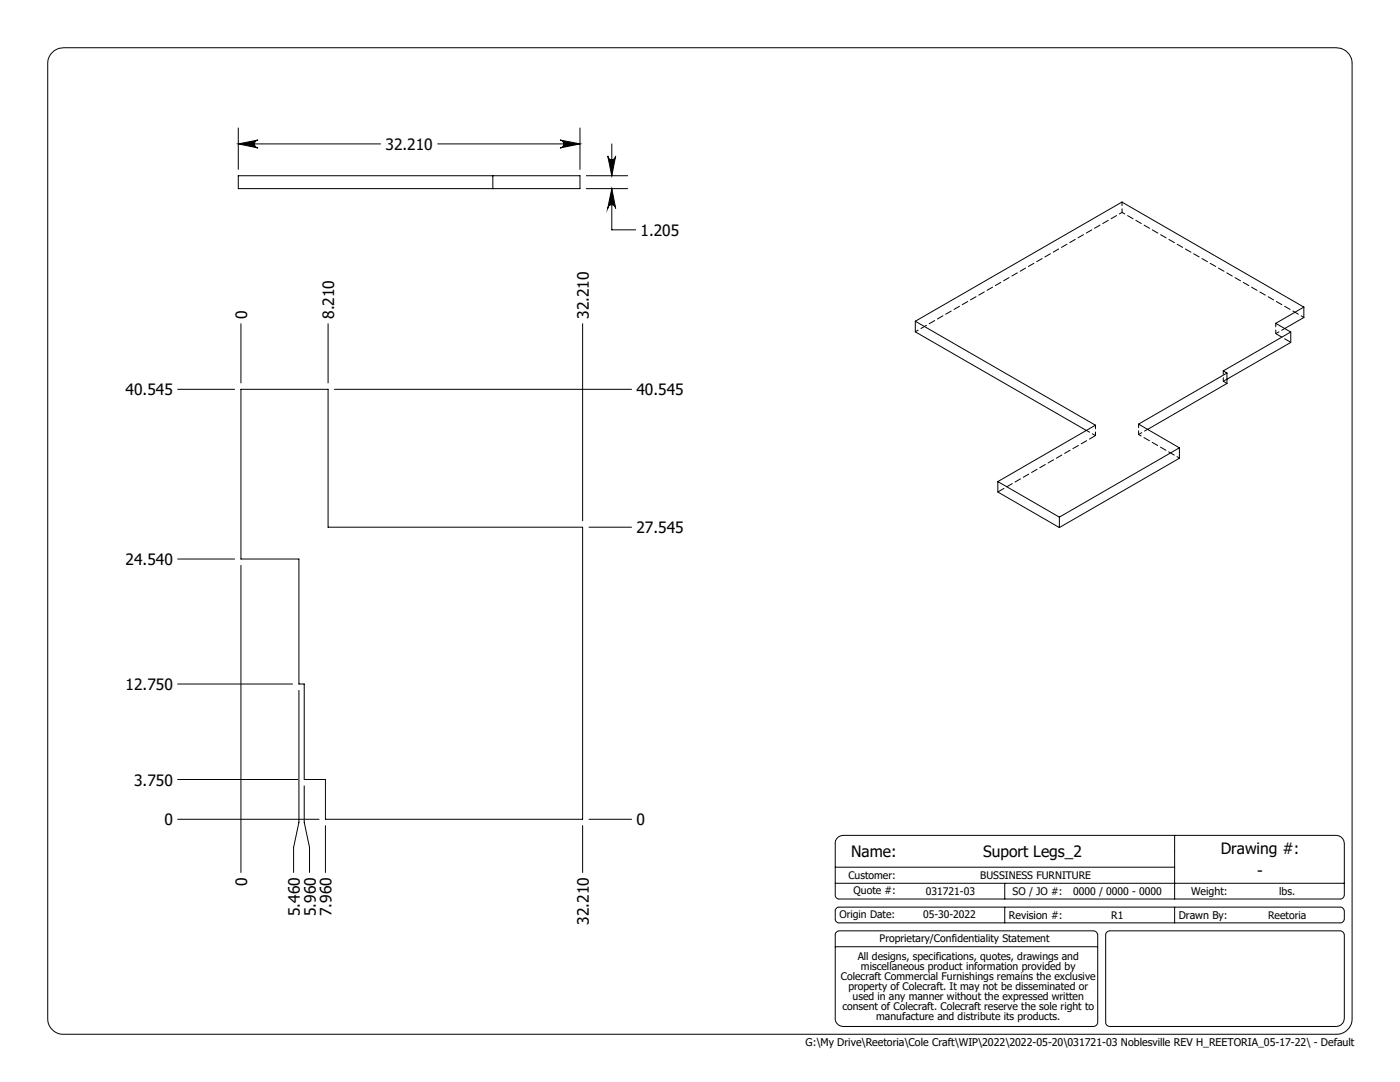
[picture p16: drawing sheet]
<svg xmlns="http://www.w3.org/2000/svg" width="279mm" height="216mm" viewBox="0 0 279 216" stroke-linecap="round" stroke-linejoin="round" font-family="sans-serif">
<defs><g id="words">
<g font-size="3.1">
<text x="76.9" y="29.9">32.210</text>
<text x="127.8" y="47.1">1.205</text>
<text x="49.3" y="63.6" transform="rotate(-90 49.3 63.6)">0</text>
<text x="66.7" y="63.6" transform="rotate(-90 66.7 63.6)">8.210</text>
<text x="117.5" y="63.6" transform="rotate(-90 117.5 63.6)">32.210</text>
<text x="25.1" y="78.9">40.545</text>
<text x="127" y="78.9">40.545</text>
<text x="127" y="106.4">27.545</text>
<text x="25.1" y="112.7">24.540</text>
<text x="25.1" y="137.7">12.750</text>
<text x="26.8" y="156.8">3.750</text>
<text x="32.8" y="164.7">0</text>
<text x="127" y="164.7">0</text>
<text x="169.9" y="171">Name:</text>
<text x="196.2" y="171">Suport Legs_2</text>
<text x="243.6" y="170.4">Drawing #:</text>
<text x="49.3" y="176.7" transform="rotate(-90 49.3 176.7)">0</text>
<text x="250.9" y="174.7">-</text>
<text x="59.8" y="182.8" transform="rotate(-90 59.8 182.8)">5.460</text>
<text x="63" y="182.8" transform="rotate(-90 63 182.8)">5.960</text>
<text x="66.2" y="182.8" transform="rotate(-90 66.2 182.8)">7.960</text>
<text x="117.5" y="184.5" transform="rotate(-90 117.5 184.5)">32.210</text>
</g>
<g font-size="2.1">
<text x="169.3" y="175.3">Customer:</text>
<text x="170.3" y="178.5">Quote #:</text>
<text x="184.8" y="178.5">031721-03</text>
<text x="195.6" y="175.3">BUSSINESS FURNITURE</text>
<text x="202.1" y="178.5">SO / JO #:</text>
<text x="214.2" y="178.5">0000 / 0000 - 0000</text>
<text x="237.7" y="178.6">Weight:</text>
<text x="255.3" y="178.6">lbs.</text>
<text x="167.5" y="183.3">Origin Date:</text>
<text x="184.2" y="183.3">05-30-2022</text>
<text x="201.4" y="183.3">Revision #:</text>
<text x="221.8" y="183.3">R1</text>
<text x="235.2" y="183.3">Drawn By:</text>
<text x="253.1" y="183.3">Reetoria</text>
<text x="171.2" y="191.5">All designs, specifications, quotes, drawings and</text>
<text x="175.6" y="188.1">Proprietary/Confidentiality Statement</text>
<text x="167.8" y="195.5">Colecraft Commercial Furnishings remains the exclusive</text>
<text x="169.3" y="197.6">property of Colecraft. It may not be disseminated or</text>
<text x="171.8" y="193.5">miscellaneous product information provided by</text>
<text x="168.1" y="201.6">consent of Colecraft. Colecraft reserve the sole right to</text>
<text x="170.2" y="199.6">used in any manner without the expressed written</text>
<text x="174.9" y="203.6">manufacture and distribute its products.</text>
<text x="160.8" y="208.8">G:\My Drive\Reetoria\Cole Craft\WIP\2022\2022-05-20\031721-03 Noblesville REV H_REETORIA_05-17-22\ - Default</text>
</g>
</g></defs>
<g fill="none" stroke="#000" stroke-width=".2">
<path d="M10.2 10.8a3.3 3.3 0 0 1 2.5-1.3h254a3.2 3.2 0 0 1 3.1 3.2v190.5a3.1 3.1 0 0 1-3.1 3.2h-254a3.1 3.1 0 0 1-3.2-3.2v-190.5a2.93 2.93 0 0 1 .7-1.9zM47.6 28.7l3.9-.8a.79 .79 0 0 0-.7 .8 .79 .79 0 0 0 .7 .8zM47.6 35.1h68.1v2.5h-68.1zM47.6 25.5v8.3M47.6 28.7h28.4M87.3 28.7h28.4M98.4 35.1v2.5M111.8 27.9l3.9 .8-3.9 .8a.79 .79 0 0 0 .7-.8 .79 .79 0 0 0-.7-.8zM115.7 25.5v8.3M117 37.6h8.3M117 35.1h8.3M121.3 31.1a.79 .79 0 0 0 .8 .8 .79 .79 0 0 0 .8-.8l-.8 4z"/>
<path d="M122.1 37.6l.8 4a.79 .79 0 0 0-.8-.8 .79 .79 0 0 0-.8 .8zM122.1 37.6v8.3h4.8M122.1 28.7v6.4M35.5 77.7h11.3M48.1 64.6v11.8M48.1 77.7h17.4v27.5h50.8v58.3h-51.4v-8h-4.2v-19h-1v-25h-11.6zM65.5 64.6v11.8M66.7 77.7h59.3M116.3 64.6v39.3M182.7 64.1l35.9 20.7-19.5 11.3M182.7 64.1v2.1l34.1 19.7M244.9 74.4l-17.7 10.2 8.2 4.8"/>
<path d="M244.9 74.4v2.1l-15.9 9.2M257.6 66.3l-13.5 7.7 .8 .4M257.6 66.3v2l-12.7 7.4M260.2 61.3l-36.3-21-41.2 23.8M260.2 61.3l-5.6 3.2 3 1.8M260.2 61.3v2.1l-3.8 2.1M199.1 96.1l12.3 7.1M199.1 96.1v2.1l12.3 7.1M235.4 89.4l-24 13.8M235.4 89.4v2l-24 13.9M35.5 111.5h11.3M48.1 112.8v61.3"/>
<path d="M117.5 105.2h8.5M211.4 103.2v2.1M35.5 136.5h22.9M59.7 137.8v26.3l-1.1 5v5M35.5 155.5h23.9M60.7 156.8v7.3l1.1 5v5M35.5 163.5h28.2M64.9 164.7v9.4M116.3 164.7v9.4M117.5 163.5h8.5M166.7 176.2h101.6M166.7 173h67.7"/>
<path d="M166.9 167.4l.5-.4 .8-.3h98.5a1.69 1.69 0 0 1 1.6 1.6v10.3a.85 .85 0 0 1-.8 .8h-100a.77 .77 0 0 1-.8-.8v-10.5zM200.5 176.2v3.2M234.4 166.7v12.7M166.7 188.9h52.4M166.9 186.1l.6-.4h50.8a.91 .91 0 0 1 .8 .8v17.5a.91 .91 0 0 1-.8 .8h-50.2a1.58 1.58 0 0 1-1.4-1.6v-16.8zM166.9 181.3l.4-.3h100.2a.83 .83 0 0 1 .8 .8v1.6a.85 .85 0 0 1-.8 .7h-100a.77 .77 0 0 1-.8-.7v-1.8zM200.5 181v3.1M220.8 186.1l.6-.4h46.1a.91 .91 0 0 1 .8 .8v16.7a1.68 1.68 0 0 1-1.6 1.6h-45.3a.85 .85 0 0 1-.7-.8v-17.6zM234.4 181v3.1"/>
</g>
<path d="M122.1 37.6l.8 4a.79 .79 0 0 0-.8-.8 .79 .79 0 0 0-.8 .8zM121.3 31.1a.79 .79 0 0 0 .8 .8 .79 .79 0 0 0 .8-.8l-.8 4zM111.8 27.9l3.9 .8-3.9 .8a.79 .79 0 0 0 .7-.8 .79 .79 0 0 0-.7-.8zM47.6 28.7l3.9-.8a.79 .79 0 0 0-.7 .8 .79 .79 0 0 0 .7 .8z" fill="#000"/>
<path d="M254.6 66.6l3 1.7M199.2 98.2l19.4-11.3" fill="none" stroke="#000" stroke-width=".2" stroke-dasharray="1.3 .6" stroke-dashoffset="-.1"/>
<path d="M235.4 91.4l-8.2-4.7" fill="none" stroke="#000" stroke-width=".2" stroke-dasharray="1.3 .6" stroke-dashoffset=".7"/>
<path d="M223.9 40.3v2.1M244.1 74v2.1M254.6 64.5v2.1M254.6 66.6l1.8-1.1M216.8 85.9l1.8 1M218.6 84.8v2.1M227.2 84.6v2.1M227.2 86.7l1.8-1" fill="none" stroke="#000" stroke-width=".2" stroke-dasharray="1.3 .6" stroke-dashoffset=".5"/>
<path d="M244.1 76.1l.8-.5M244.9 76.5l-.8-.4" fill="none" stroke="#000" stroke-width=".2" stroke-dasharray="1.3 .6" stroke-dashoffset=".4"/>
<path d="M223.9 42.4l36.3 20.9M182.7 66.2l41.2-23.8" fill="none" stroke="#000" stroke-width=".2" stroke-dasharray="1.3 .6" stroke-dashoffset=".6"/>
<use href="#words"/>
</svg>
